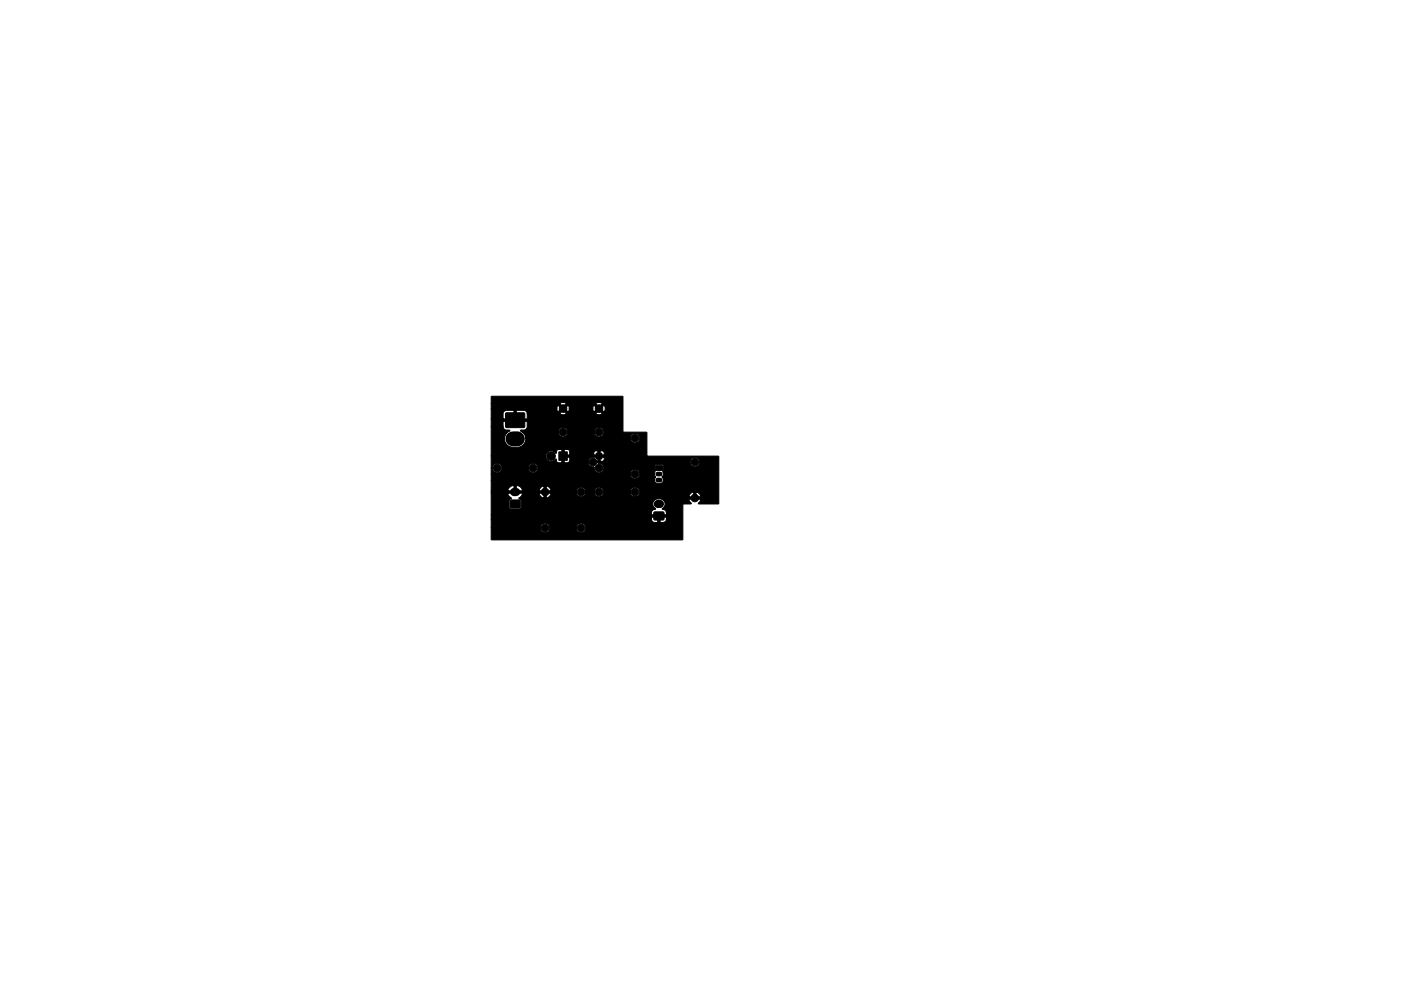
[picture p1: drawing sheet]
<svg xmlns="http://www.w3.org/2000/svg" width="297mm" height="210mm" viewBox="0 0 297 210" stroke-linecap="round" stroke-linejoin="round" font-family="sans-serif">
<g fill="#000" stroke="#000" stroke-width=".21">
<path d="M107.2 87.6h4v3.1h-4zM118.5 95.9h1.8v1.8h-1.8zM126.4 96.2h1.2v1.2h-1.2zM104.2 84.1h27.8l.1 .1v7.5h5l.1 5.1h15.2v10.1h-4.2l-.1-.1 .5-.9h-2.5l.4 1h-1.7l-.1 7.6h-40.4l-.2-.1v-2.4h10.5v.2a1 1 0 0 0 1.1 .8 1 1 0 0 0 .9-1h5.6v.2a1 1 0 0 0 1.6 .6 1 1 0 0 0-.2-1.7 1 1 0 0 0-1.4 .9h-5.6v-.2a1.01 1.01 0 0 0-1.1-.8 1.01 1.01 0 0 0-.9 1h-10.5v-1.9h34l.2 .5 .4 .2h1.9l.5-.2 .2-.9h-1.3v1.1h-.6v-1.1h-1.3v.4h-34v-.9h37.2v-.4a.9 .9 0 0 0-.9-.8v-.1a1.08 1.08 0 0 0 .6-1.2 1.08 1.08 0 0 0-1-.8h-.7a1.13 1.13 0 0 0-.9 .9 1.13 1.13 0 0 0 .6 1.2l-.1 .1a.77 .77 0 0 0-.8 .7v.4h-34v-4.5h3.5l.3 .5 .5 .5-.5 .6v1.3l.4 .4h1.8l.3-.1 .1-1.7-.5-.5 .5-.4 .3-.6h3.5l.3 .5 .3 .3 .9 .2a1.22 1.22 0 0 0 1-1.1h-1v1.1h-.5v-1.1l-11.2 .1v-.3h18.1a1 1 0 0 0 1 1 1 1 0 0 0 1-1h1.8v.2a1 1 0 0 0 1.1 .8 1 1 0 0 0 .9-1h5.6v.2a1.01 1.01 0 0 0 1.1 .8h13.9a1.25 1.25 0 0 0-1-1v1h-.5v-1l-.6 .3-.5 .7h-11.2a1 1 0 0 0 .8-1.1 1 1 0 0 0-1-.9 1 1 0 0 0-1 1h-5.6v-.2a1.01 1.01 0 0 0-1.1-.8 1.01 1.01 0 0 0-.9 1h-1.8v-.2a1.01 1.01 0 0 0-1.1-.8 1.01 1.01 0 0 0-.9 1h-18.1v-.3h12.8a1.25 1.25 0 0 0-1.1-1v1h-.5v-1l-.6 .3-.4 .7h-3.5v-.1a1.36 1.36 0 0 0-1.3-1v1.1h-.5v-1.1a1.37 1.37 0 0 0-1.4 1.1h-3.5v-2.2h34.6l.4 .6h.9a.77 .77 0 0 0 .6-.5 .77 .77 0 0 0-.2-.8v-.1a.95 .95 0 0 0 .1-1.1l.1-1.3-1.7-.1-.2 .2 .2 1.4a1.07 1.07 0 0 0 .1 1.1l-.3 .6h-34.6v-1.3h29.5a1.01 1.01 0 0 0 1.5 .9 1.01 1.01 0 0 0 .1-1.7 1.01 1.01 0 0 0-1.6 .6v.2h-29.5v-1.3h.3a1 1 0 0 0 1 1 1 1 0 0 0 1-1h5.6v.2a1.01 1.01 0 0 0 1.6 .6 1.01 1.01 0 0 0-.1-1.7 1.01 1.01 0 0 0-1.5 .9h-5.6v-.2a1.01 1.01 0 0 0-1.1-.8 1.01 1.01 0 0 0-.9 1h-.3v-2.6h11.6v.2a1.17 1.17 0 0 0 1 1 1.17 1.17 0 0 0 1.2-.5l.1 .5 .4 .3 6.3-.2v.2a1.15 1.15 0 0 0 1.3 .9 1.04 1.04 0 0 0 1 1.2 1.04 1.04 0 0 0 1-1.2 1.04 1.04 0 0 0-1.3-.8v-.3h19.6v.2a1.01 1.01 0 0 0 1.6 .6 1.01 1.01 0 0 0-.1-1.7 1.01 1.01 0 0 0-1.5 .9h-19.6v-.1l1.2-.1 .2-.3v-.5h-.8v.9h-.6v-.9l-1.2 .1a1.02 1.02 0 0 0-.8 .9h-4.1l.2-1h-1.1l-.1 1.2h-.5v-1.7h9l-.1-.6-.3-.2h-.4v.8h-.6v-.8l-.7 .1-.1 .7h-5.1l-.2-1-.9-.1-.1 1.1h-.5v-1.1h-.7l-.3 .1-.1 .6-.2 .1a1.11 1.11 0 0 0-1.3-.5 1.11 1.11 0 0 0-.8 1h-11.6v-6.2h2.6l.4 .7 .9 .1-.1 .2a1.78 1.78 0 0 0-.9 2 1.78 1.78 0 0 0 1.7 1.4h1.1a1.77 1.77 0 0 0 1.7-2h22.1v.2a1.01 1.01 0 0 0 1.6 .7 1.01 1.01 0 0 0-.1-1.7 1.01 1.01 0 0 0-1.5 .8h-22.1l-.2-.7-.5-.5h7.6a1 1 0 0 0 1 1 1 1 0 0 0 1-1h5.6v.2a1 1 0 0 0 1.6 .6 1 1 0 0 0-.1-1.7 1 1 0 0 0-1.5 .9h-5.6v-.2a1.01 1.01 0 0 0-1.1-.8 1.01 1.01 0 0 0-.9 1h-7.6l-.5-.4 1-.1 .4-.4 .1-1.4h-5.1v1.1h-2.6v-1.6h7.7v-1.1h6.9a1.28 1.28 0 0 0 1.4 0h6.2a1.24 1.24 0 0 0 1.4 0l-.7-.7-.7 .7h-6.2l-.7-.7-.7 .7h-6.9l-.2-.5-.4-.2h-1.7v1.8h-.5v-1.8h-1.6l-.4 .1-.3 .3v1.4h-2.6v-2.2h14l.2 .7 .7-.7h.7l.8 .7 .2-.7h5l.2 .7 .7-.7h.8l.7 .7a1.27 1.27 0 0 0 0-1.4l-.7 .7h-.8l-.7-.7-.2 .7h-5l-.2-.7-.8 .7h-.7l-.7-.7-.2 .7h-14v-1.1h14.6l.7 .7 .7-.7h6.2l.7 .7 .7-.7a1.22 1.22 0 0 0-1.4 0h-6.2a1.27 1.27 0 0 0-1.4 0h-14.6zM138.9 98.8h1.6v1h-1.6zM108.2 106.1h2v1.6h-2zM138.7 108.7h2v1.6h-2z"/>
<circle cx="105.4" cy="99.3" r=".8"/>
<circle cx="113" cy="99.3" r=".8"/>
<circle cx="116.8" cy="96.8" r=".9"/>
<circle cx="119.4" cy="86.7" r=".8"/>
<circle cx="119.4" cy="91.7" r=".8"/>
<circle cx="125.7" cy="98" r=".8"/>
<circle cx="127" cy="99.3" r=".8"/>
<circle cx="127" cy="86.7" r=".8"/>
<circle cx="127" cy="91.7" r=".8"/>
<circle cx="134.6" cy="93" r=".8"/>
<circle cx="147.3" cy="98" r=".8"/>
<circle cx="115.6" cy="112" r=".8"/>
<circle cx="115.6" cy="104.4" r=".8"/>
<circle cx="123.2" cy="104.4" r=".8"/>
<circle cx="123.2" cy="112" r=".8"/>
<circle cx="127" cy="104.4" r=".8"/>
<circle cx="134.6" cy="100.6" r=".8"/>
<circle cx="134.6" cy="104.4" r=".8"/>
<circle cx="147.3" cy="105.7" r=".8"/>
</g>
<path d="M139.5 100.6h.4M139.5 101.8h.4" fill="none" stroke="#000" stroke-width="1"/>
<path d="M108.8 93.1h.9" fill="none" stroke="#000" stroke-width="3.2"/>
<path d="M109 104.4h.4M139.5 106.9h.4" fill="none" stroke="#000" stroke-width="1.7"/>
</svg>
